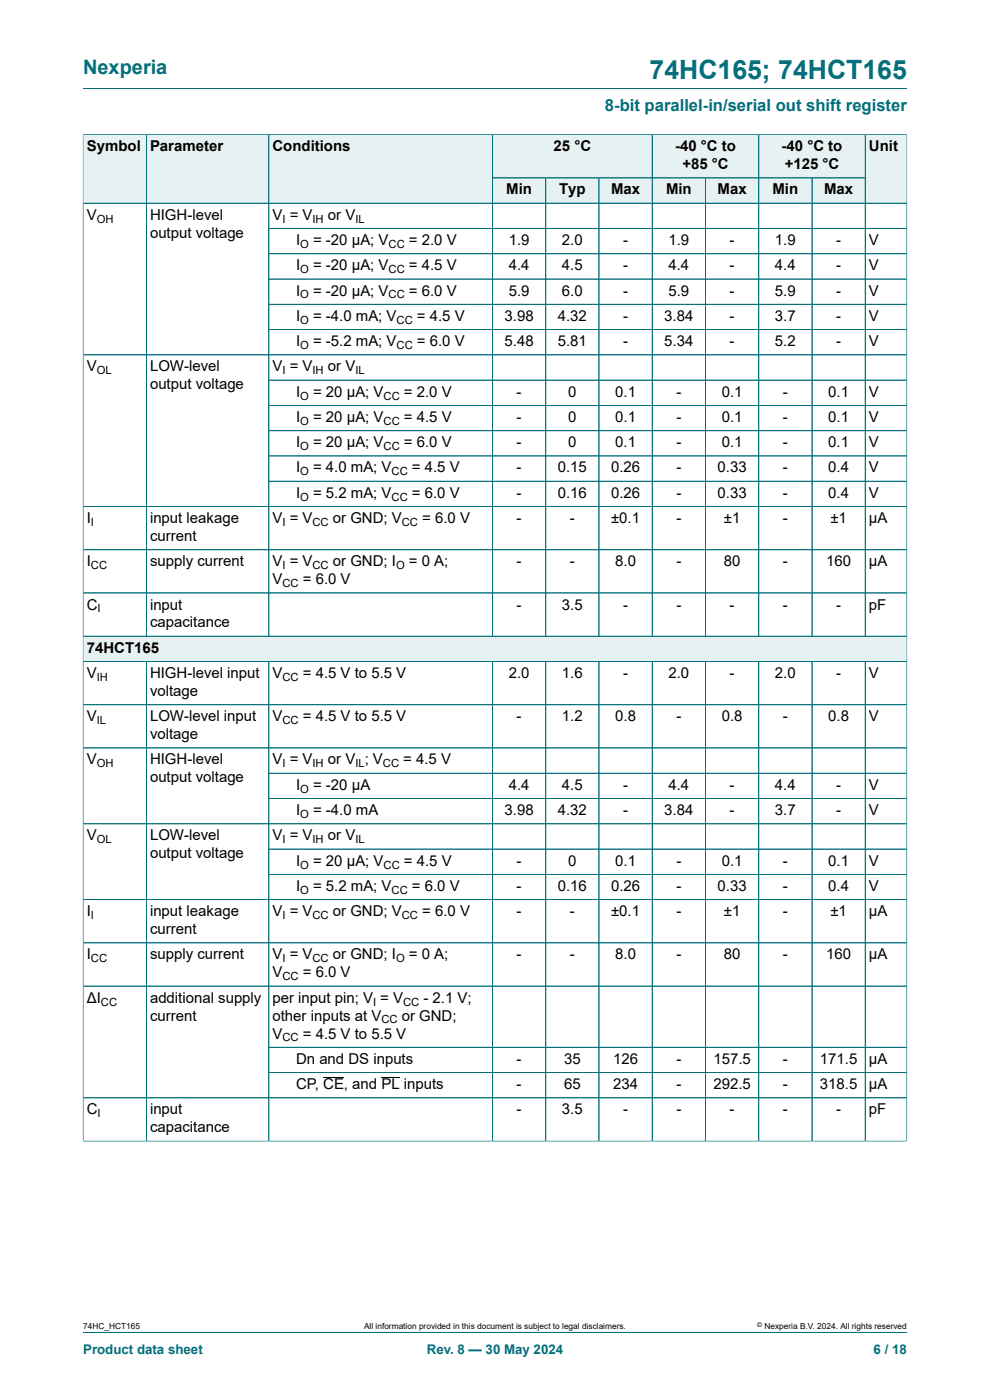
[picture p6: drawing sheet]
<svg xmlns="http://www.w3.org/2000/svg" width="210mm" height="297mm" viewBox="0 0 210 297" stroke-linecap="round" stroke-linejoin="round" font-family="sans-serif">
<defs><g id="words">
<text font-size="5.6" fill="#036f7b" x="137.8" y="16.8">74HC165; 74HCT165</text>
<text font-size="4.2" fill="#036f7b" x="17.6" y="15.6">Nexperia</text>
<text font-size="3.5" fill="#036f7b" x="128.3" y="23.7">8-bit parallel-in/serial out shift register</text>
<g font-size="3.2">
<text x="18.4" y="32.1">Symbol</text>
<text x="31.8" y="32.1">Parameter</text>
<text x="57.8" y="32.1">Conditions</text>
<text x="117.4" y="32.1">25 °C</text>
<text x="143.2" y="32.1">-40 °C to</text>
<text x="144.7" y="35.9">+85 °C</text>
<text x="165.8" y="32.1">-40 °C to</text>
<text x="166.5" y="35.9">+125 °C</text>
<text x="184.3" y="32.1">Unit</text>
<text x="107.4" y="41.3">Min</text>
<text x="118.6" y="41.3">Typ</text>
<text x="129.6" y="41.3">Max</text>
<text x="141.3" y="41.3">Min</text>
<text x="152.2" y="41.3">Max</text>
<text x="163.9" y="41.3">Min</text>
<text x="174.8" y="41.3">Max</text>
<text x="18.4" y="46.6">V</text>
<text x="31.8" y="46.6">HIGH-level</text>
<text x="57.8" y="46.6">V = V</text>
<text x="69.6" y="46.6">or V</text>
<text x="31.8" y="50.4">output voltage</text>
<text x="62.8" y="52">I</text>
<text x="66.4" y="52">= -20 μA; V</text>
<text x="86.7" y="52">= 2.0 V</text>
<text x="107.9" y="52">1.9</text>
<text x="119.2" y="52">2.0</text>
<text x="132.2" y="52">-</text>
<text x="141.8" y="52">1.9</text>
<text x="154.8" y="52">-</text>
<text x="164.4" y="52">1.9</text>
<text x="177.4" y="52">-</text>
<text x="184.3" y="52">V</text>
<text x="62.8" y="57.3">I</text>
<text x="66.4" y="57.3">= -20 μA; V</text>
<text x="86.7" y="57.3">= 4.5 V</text>
<text x="107.9" y="57.3">4.4</text>
<text x="119.2" y="57.3">4.5</text>
<text x="132.2" y="57.3">-</text>
<text x="141.8" y="57.3">4.4</text>
<text x="154.8" y="57.3">-</text>
<text x="164.4" y="57.3">4.4</text>
<text x="177.4" y="57.3">-</text>
<text x="184.3" y="57.3">V</text>
<text x="62.8" y="62.7">I</text>
<text x="66.4" y="62.7">= -20 μA; V</text>
<text x="86.7" y="62.7">= 6.0 V</text>
<text x="107.9" y="62.7">5.9</text>
<text x="119.2" y="62.7">6.0</text>
<text x="132.2" y="62.7">-</text>
<text x="141.8" y="62.7">5.9</text>
<text x="154.8" y="62.7">-</text>
<text x="164.4" y="62.7">5.9</text>
<text x="177.4" y="62.7">-</text>
<text x="184.3" y="62.7">V</text>
<text x="62.8" y="68.1">I</text>
<text x="66.4" y="68.1">= -4.0 mA; V</text>
<text x="88.4" y="68.1">= 4.5 V</text>
<text x="107" y="68.1">3.98</text>
<text x="118.3" y="68.1">4.32</text>
<text x="132.2" y="68.1">-</text>
<text x="140.9" y="68.1">3.84</text>
<text x="154.8" y="68.1">-</text>
<text x="164.4" y="68.1">3.7</text>
<text x="177.4" y="68.1">-</text>
<text x="184.3" y="68.1">V</text>
<text x="62.8" y="73.4">I</text>
<text x="66.4" y="73.4">= -5.2 mA; V</text>
<text x="88.4" y="73.4">= 6.0 V</text>
<text x="107" y="73.4">5.48</text>
<text x="118.3" y="73.4">5.81</text>
<text x="132.2" y="73.4">-</text>
<text x="140.9" y="73.4">5.34</text>
<text x="154.8" y="73.4">-</text>
<text x="164.4" y="73.4">5.2</text>
<text x="177.4" y="73.4">-</text>
<text x="184.3" y="73.4">V</text>
<text x="18.4" y="78.8">V</text>
<text x="31.8" y="78.8">LOW-level</text>
<text x="31.8" y="82.6">output voltage</text>
<text x="57.8" y="78.8">V = V</text>
<text x="69.6" y="78.8">or V</text>
<text x="62.8" y="84.1">I</text>
<text x="62.8" y="89.5">I</text>
<text x="66.4" y="84.1">= 20 μA; V</text>
<text x="66.4" y="89.5">= 20 μA; V</text>
<text x="85.7" y="84.1">= 2.0 V</text>
<text x="85.7" y="89.5">= 4.5 V</text>
<text x="109.6" y="84.1">-</text>
<text x="109.6" y="89.5">-</text>
<text x="120.5" y="84.1">0</text>
<text x="120.5" y="89.5">0</text>
<text x="130.5" y="84.1">0.1</text>
<text x="130.5" y="89.5">0.1</text>
<text x="143.5" y="84.1">-</text>
<text x="143.5" y="89.5">-</text>
<text x="153.1" y="84.1">0.1</text>
<text x="153.1" y="89.5">0.1</text>
<text x="166.1" y="84.1">-</text>
<text x="166.1" y="89.5">-</text>
<text x="175.7" y="84.1">0.1</text>
<text x="175.7" y="89.5">0.1</text>
<text x="184.3" y="84.1">V</text>
<text x="184.3" y="89.5">V</text>
<text x="62.8" y="94.9">I</text>
<text x="66.4" y="94.9">= 20 μA; V</text>
<text x="85.7" y="94.9">= 6.0 V</text>
<text x="109.6" y="94.9">-</text>
<text x="120.5" y="94.9">0</text>
<text x="130.5" y="94.9">0.1</text>
<text x="143.5" y="94.9">-</text>
<text x="153.1" y="94.9">0.1</text>
<text x="166.1" y="94.9">-</text>
<text x="175.7" y="94.9">0.1</text>
<text x="184.3" y="94.9">V</text>
<text x="62.8" y="100.2">I</text>
<text x="66.4" y="100.2">= 4.0 mA; V</text>
<text x="87.4" y="100.2">= 4.5 V</text>
<text x="109.6" y="100.2">-</text>
<text x="118.3" y="100.2">0.15</text>
<text x="129.6" y="100.2">0.26</text>
<text x="143.5" y="100.2">-</text>
<text x="152.2" y="100.2">0.33</text>
<text x="166.1" y="100.2">-</text>
<text x="175.7" y="100.2">0.4</text>
<text x="184.3" y="100.2">V</text>
<text x="62.8" y="105.6">I</text>
<text x="66.4" y="105.6">= 5.2 mA; V</text>
<text x="87.4" y="105.6">= 6.0 V</text>
<text x="109.6" y="105.6">-</text>
<text x="118.3" y="105.6">0.16</text>
<text x="129.6" y="105.6">0.26</text>
<text x="143.5" y="105.6">-</text>
<text x="152.2" y="105.6">0.33</text>
<text x="166.1" y="105.6">-</text>
<text x="175.7" y="105.6">0.4</text>
<text x="184.3" y="105.6">V</text>
<text x="18.4" y="111">I</text>
<text x="31.8" y="111">input leakage</text>
<text x="57.8" y="111">V = V</text>
<text x="70.6" y="111">or GND; V</text>
<text x="89.6" y="111">= 6.0 V</text>
<text x="109.6" y="111">-</text>
<text x="120.9" y="111">-</text>
<text x="129.6" y="111">±0.1</text>
<text x="143.5" y="111">-</text>
<text x="153.5" y="111">±1</text>
<text x="166.1" y="111">-</text>
<text x="176.1" y="111">±1</text>
<text x="184.3" y="111">μA</text>
<text x="31.8" y="114.8">current</text>
<text x="18.4" y="120.1">I</text>
<text x="31.8" y="120.1">supply current</text>
<text x="57.8" y="120.1">V = V</text>
<text x="57.8" y="123.9">V</text>
<text x="64.2" y="123.9">= 6.0 V</text>
<text x="70.6" y="120.1">or GND; I</text>
<text x="86.7" y="120.1">= 0 A;</text>
<text x="109.6" y="120.1">-</text>
<text x="120.9" y="120.1">-</text>
<text x="130.5" y="120.1">8.0</text>
<text x="143.5" y="120.1">-</text>
<text x="153.5" y="120.1">80</text>
<text x="166.1" y="120.1">-</text>
<text x="175.2" y="120.1">160</text>
<text x="184.3" y="120.1">μA</text>
<text x="18.4" y="129.3">C</text>
<text x="31.8" y="129.3">input</text>
<text x="109.6" y="129.3">-</text>
<text x="119.2" y="129.3">3.5</text>
<text x="132.2" y="129.3">-</text>
<text x="143.5" y="129.3">-</text>
<text x="154.8" y="129.3">-</text>
<text x="166.1" y="129.3">-</text>
<text x="177.4" y="129.3">-</text>
<text x="184.3" y="129.3">pF</text>
<text x="31.8" y="133.1">capacitance</text>
<text x="18.4" y="138.5">74HCT165</text>
<text x="18.4" y="143.8">V</text>
<text x="31.8" y="143.8">HIGH-level input</text>
<text x="57.8" y="143.8">V</text>
<text x="64.2" y="143.8">= 4.5 V to 5.5 V</text>
<text x="107.9" y="143.8">2.0</text>
<text x="119.2" y="143.8">1.6</text>
<text x="132.2" y="143.8">-</text>
<text x="141.8" y="143.8">2.0</text>
<text x="154.8" y="143.8">-</text>
<text x="164.4" y="143.8">2.0</text>
<text x="177.4" y="143.8">-</text>
<text x="184.3" y="143.8">V</text>
<text x="31.8" y="147.6">voltage</text>
<text x="18.4" y="153">V</text>
<text x="31.8" y="153">LOW-level input</text>
<text x="57.8" y="153">V</text>
<text x="64.2" y="153">= 4.5 V to 5.5 V</text>
<text x="109.6" y="153">-</text>
<text x="119.2" y="153">1.2</text>
<text x="130.5" y="153">0.8</text>
<text x="143.5" y="153">-</text>
<text x="153.1" y="153">0.8</text>
<text x="166.1" y="153">-</text>
<text x="175.7" y="153">0.8</text>
<text x="184.3" y="153">V</text>
<text x="31.8" y="156.8">voltage</text>
<text x="18.4" y="162.2">V</text>
<text x="31.8" y="162.2">HIGH-level</text>
<text x="31.8" y="166">output voltage</text>
<text x="57.8" y="162.2">V = V</text>
<text x="62.8" y="167.5">I</text>
<text x="66.4" y="167.5">= -20 μA</text>
<text x="69.6" y="162.2">or V ; V</text>
<text x="85.5" y="162.2">= 4.5 V</text>
<text x="107.9" y="167.5">4.4</text>
<text x="119.2" y="167.5">4.5</text>
<text x="132.2" y="167.5">-</text>
<text x="141.8" y="167.5">4.4</text>
<text x="154.8" y="167.5">-</text>
<text x="164.4" y="167.5">4.4</text>
<text x="177.4" y="167.5">-</text>
<text x="184.3" y="167.5">V</text>
<text x="62.8" y="172.9">I</text>
<text x="66.4" y="172.9">= -4.0 mA</text>
<text x="107" y="172.9">3.98</text>
<text x="118.3" y="172.9">4.32</text>
<text x="132.2" y="172.9">-</text>
<text x="140.9" y="172.9">3.84</text>
<text x="154.8" y="172.9">-</text>
<text x="164.4" y="172.9">3.7</text>
<text x="177.4" y="172.9">-</text>
<text x="184.3" y="172.9">V</text>
<text x="18.4" y="178.3">V</text>
<text x="31.8" y="178.3">LOW-level</text>
<text x="57.8" y="178.3">V = V</text>
<text x="69.6" y="178.3">or V</text>
<text x="31.8" y="182.1">output voltage</text>
<text x="62.8" y="183.6">I</text>
<text x="66.4" y="183.6">= 20 μA; V</text>
<text x="85.7" y="183.6">= 4.5 V</text>
<text x="109.6" y="183.6">-</text>
<text x="120.5" y="183.6">0</text>
<text x="130.5" y="183.6">0.1</text>
<text x="143.5" y="183.6">-</text>
<text x="153.1" y="183.6">0.1</text>
<text x="166.1" y="183.6">-</text>
<text x="175.7" y="183.6">0.1</text>
<text x="184.3" y="183.6">V</text>
<text x="62.8" y="189">I</text>
<text x="66.4" y="189">= 5.2 mA; V</text>
<text x="87.4" y="189">= 6.0 V</text>
<text x="109.6" y="189">-</text>
<text x="118.3" y="189">0.16</text>
<text x="129.6" y="189">0.26</text>
<text x="143.5" y="189">-</text>
<text x="152.2" y="189">0.33</text>
<text x="166.1" y="189">-</text>
<text x="175.7" y="189">0.4</text>
<text x="184.3" y="189">V</text>
<text x="18.4" y="194.4">I</text>
<text x="31.8" y="194.4">input leakage</text>
<text x="57.8" y="194.4">V = V</text>
<text x="70.6" y="194.4">or GND; V</text>
<text x="89.6" y="194.4">= 6.0 V</text>
<text x="109.6" y="194.4">-</text>
<text x="120.9" y="194.4">-</text>
<text x="129.6" y="194.4">±0.1</text>
<text x="143.5" y="194.4">-</text>
<text x="153.5" y="194.4">±1</text>
<text x="166.1" y="194.4">-</text>
<text x="176.1" y="194.4">±1</text>
<text x="184.3" y="194.4">μA</text>
<text x="18.4" y="203.5">I</text>
<text x="31.8" y="198.2">current</text>
<text x="31.8" y="203.5">supply current</text>
<text x="57.8" y="203.5">V = V</text>
<text x="70.6" y="203.5">or GND; I</text>
<text x="86.7" y="203.5">= 0 A;</text>
<text x="109.6" y="203.5">-</text>
<text x="120.9" y="203.5">-</text>
<text x="130.5" y="203.5">8.0</text>
<text x="143.5" y="203.5">-</text>
<text x="153.5" y="203.5">80</text>
<text x="166.1" y="203.5">-</text>
<text x="175.2" y="203.5">160</text>
<text x="184.3" y="203.5">μA</text>
<text x="57.8" y="207.3">V</text>
<text x="64.2" y="207.3">= 6.0 V</text>
<text x="18.4" y="212.7">ΔI</text>
<text x="31.8" y="212.7">additional supply</text>
<text x="57.8" y="212.7">per input pin; V = V</text>
<text x="89.8" y="212.7">- 2.1 V;</text>
<text x="31.8" y="216.5">current</text>
<text x="57.8" y="216.5">other inputs at V</text>
<text x="57.8" y="220.3">V</text>
<text x="64.2" y="220.3">= 4.5 V to 5.5 V</text>
<text x="85.2" y="216.5">or GND;</text>
<text x="62.8" y="225.7">Dn and DS inputs</text>
<text x="109.6" y="225.7">-</text>
<text x="119.6" y="225.7">35</text>
<text x="130.1" y="225.7">126</text>
<text x="143.5" y="225.7">-</text>
<text x="151.3" y="225.7">157.5</text>
<text x="166.1" y="225.7">-</text>
<text x="173.9" y="225.7">171.5</text>
<text x="184.3" y="225.7">μA</text>
<text x="62.8" y="231">CP, CE, and PL inputs</text>
<text x="109.6" y="231">-</text>
<text x="119.6" y="231">65</text>
<text x="130.1" y="231">234</text>
<text x="143.5" y="231">-</text>
<text x="151.3" y="231">292.5</text>
<text x="166.1" y="231">-</text>
<text x="173.9" y="231">318.5</text>
<text x="184.3" y="231">μA</text>
<text x="18.4" y="236.4">C</text>
<text x="31.8" y="236.4">input</text>
<text x="109.6" y="236.4">-</text>
<text x="119.2" y="236.4">3.5</text>
<text x="132.2" y="236.4">-</text>
<text x="143.5" y="236.4">-</text>
<text x="154.8" y="236.4">-</text>
<text x="166.1" y="236.4">-</text>
<text x="177.4" y="236.4">-</text>
<text x="184.3" y="236.4">pF</text>
<text x="31.8" y="240.2">capacitance</text>
</g>
<g font-size="2.8" fill="#036f7b">
<text x="17.6" y="287.2">Product data sheet</text>
<text x="90.5" y="287.2">Rev. 8 — 30 May 2024</text>
<text x="185.3" y="287.2">6 / 18</text>
</g>
<g font-size="2.4">
<text x="20.5" y="47.2">OH</text>
<text x="59.9" y="47.2">I</text>
<text x="66.3" y="47.2">IH</text>
<text x="75.4" y="47.2">IL</text>
<text x="63.7" y="52.6">O</text>
<text x="82.4" y="52.6">CC</text>
<text x="63.7" y="58">O</text>
<text x="82.4" y="58">CC</text>
<text x="63.7" y="63.3">O</text>
<text x="82.4" y="63.3">CC</text>
<text x="63.7" y="68.7">O</text>
<text x="84.1" y="68.7">CC</text>
<text x="63.7" y="74">O</text>
<text x="84.1" y="74">CC</text>
<text x="20.5" y="79.4">OL</text>
<text x="59.9" y="79.4">I</text>
<text x="66.3" y="79.4">IH</text>
<text x="75.4" y="79.4">IL</text>
<text x="63.7" y="84.8">O</text>
<text x="81.4" y="84.8">CC</text>
<text x="63.7" y="90.1">O</text>
<text x="63.7" y="95.5">O</text>
<text x="81.4" y="90.1">CC</text>
<text x="81.4" y="95.5">CC</text>
<text x="63.7" y="100.9">O</text>
<text x="83.1" y="100.9">CC</text>
<text x="63.7" y="106.2">O</text>
<text x="83.1" y="106.2">CC</text>
<text x="19.3" y="111.6">I</text>
<text x="59.9" y="111.6">I</text>
<text x="66.3" y="111.6">CC</text>
<text x="85.2" y="111.6">CC</text>
<text x="19.3" y="120.7">CC</text>
<text x="59.9" y="120.7">I</text>
<text x="59.9" y="124.6">CC</text>
<text x="66.3" y="120.7">CC</text>
<text x="84" y="120.7">O</text>
<text x="20.7" y="129.9">I</text>
<text x="20.5" y="144.5">IH</text>
<text x="59.9" y="144.5">CC</text>
<text x="20.5" y="153.6">IL</text>
<text x="59.9" y="153.6">CC</text>
<text x="20.5" y="162.8">OH</text>
<text x="59.9" y="162.8">I</text>
<text x="66.3" y="162.8">IH</text>
<text x="75.4" y="162.8">IL</text>
<text x="81.2" y="162.8">CC</text>
<text x="63.7" y="168.2">O</text>
<text x="63.7" y="173.5">O</text>
<text x="20.5" y="178.9">OL</text>
<text x="59.9" y="178.9">I</text>
<text x="66.3" y="178.9">IH</text>
<text x="75.4" y="178.9">IL</text>
<text x="63.7" y="184.2">O</text>
<text x="81.4" y="184.2">CC</text>
<text x="63.7" y="189.6">O</text>
<text x="83.1" y="189.6">CC</text>
<text x="19.3" y="195">I</text>
<text x="59.9" y="195">I</text>
<text x="66.3" y="195">CC</text>
<text x="85.2" y="195">CC</text>
<text x="19.3" y="204.1">CC</text>
<text x="59.9" y="204.1">I</text>
<text x="59.9" y="208">CC</text>
<text x="66.3" y="204.1">CC</text>
<text x="84" y="204.1">O</text>
<text x="21.4" y="213.3">CC</text>
<text x="79.1" y="213.3">I</text>
<text x="85.5" y="213.3">CC</text>
<text x="59.9" y="220.9">CC</text>
<text x="80.9" y="217.1">CC</text>
<text x="20.7" y="237">I</text>
</g>
<g font-size="1.8">
<text x="17.6" y="282">74HC_HCT165</text>
<text x="77.2" y="282">All information provided in this document is subject to legal disclaimers.</text>
<text x="162.2" y="282">Nexperia B.V. 2024. All rights reserved</text>
</g>
<text font-size="1.4" x="160.6" y="281.6">©</text>
</g></defs>
<path d="M17.6 18.8h174.8M104.5 28.6h33.9v9.1h-33.9z" fill="none" stroke="#036f7b" stroke-width=".21"/>
<path d="M104.5 28.6h33.8v9.1h-33.8z" fill="#e6f1f2"/>
<path d="M138.4 28.6h22.5v9.1h-22.5z" fill="none" stroke="#036f7b" stroke-width=".21"/>
<path d="M138.4 28.6h22.5v9.1h-22.5z" fill="#e6f1f2"/>
<path d="M160.9 28.6h22.6v9.1h-22.6z" fill="none" stroke="#036f7b" stroke-width=".21"/>
<path d="M161 28.6h22.5v9.1h-22.5z" fill="#e6f1f2"/>
<path d="M17.6 28.5v14.6h13.4v-14.5h-13.4" fill="none" stroke="#036f7b" stroke-width=".21"/>
<path d="M17.7 28.6h13.3v14.4h-13.3z" fill="#e6f1f2"/>
<path d="M31 28.6h26v14.5h-26z" fill="none" stroke="#036f7b" stroke-width=".21"/>
<path d="M31.1 28.6h25.9v14.4h-25.9z" fill="#e6f1f2"/>
<path d="M57 28.6h47.5v14.5h-47.5z" fill="none" stroke="#036f7b" stroke-width=".21"/>
<g fill="#e6f1f2">
<path d="M57.1 28.6h47.3v14.4h-47.3z"/>
<path d="M104.5 37.8h11.2v5.2h-11.2z"/>
</g>
<path d="M104.5 37.7h11.3v5.4h-11.3z" fill="none" stroke="#036f7b" stroke-width=".21"/>
<path d="M115.8 37.8h11.2v5.2h-11.2z" fill="#e6f1f2"/>
<path d="M115.8 37.7h11.3v5.4h-11.3z" fill="none" stroke="#036f7b" stroke-width=".21"/>
<path d="M127.1 37.8h11.2v5.2h-11.2z" fill="#e6f1f2"/>
<path d="M127.1 37.7h11.3v5.4h-11.3z" fill="none" stroke="#036f7b" stroke-width=".21"/>
<path d="M138.4 37.8h11.2v5.2h-11.2z" fill="#e6f1f2"/>
<path d="M138.4 37.7h11.3v5.4h-11.3z" fill="none" stroke="#036f7b" stroke-width=".21"/>
<path d="M149.7 37.8h11.2v5.2h-11.2z" fill="#e6f1f2"/>
<path d="M149.7 37.7h11.2v5.4h-11.2z" fill="none" stroke="#036f7b" stroke-width=".21"/>
<path d="M161 37.8h11.2v5.2h-11.2z" fill="#e6f1f2"/>
<path d="M160.9 37.7h11.3v5.4h-11.3z" fill="none" stroke="#036f7b" stroke-width=".21"/>
<path d="M172.3 37.8h11.2v5.2h-11.2z" fill="#e6f1f2"/>
<path d="M192.4 28.5v14.6h-20.2v-5.4h11.3M192.4 28.6h-8.9v14.5" fill="none" stroke="#036f7b" stroke-width=".21"/>
<path d="M183.6 28.6h8.7v14.4h-8.7z" fill="#e6f1f2"/>
<g fill="none" stroke="#036f7b" stroke-width=".21">
<path d="M17.6 43.1h174.8v97.2h-174.8zM31 43.1v91.9M57 48.5h135.4M57 43.1v91.9M57 53.8h135.4M57 59.2h135.4M104.5 43.1v91.9M115.8 43.1v91.9M127.1 43.1v91.9M138.4 43.1v91.9M149.7 43.1v91.9M160.9 43.1v91.9"/>
<path d="M172.2 43.1v91.9M183.5 43.1v91.9M17.6 75.3h174.8M57 64.6h135.4M57 69.9h135.4M57 80.6h135.4M57 91.4h135.4M57 96.7h135.4M192.4 86h-135.4M17.6 107.5h174.8M57 102.1h135.4M192.4 116.6h-174.8"/>
<path d="M17.6 125.8h174.8M17.6 135h174.8"/>
</g>
<path d="M17.7 135h174.6v5.3h-174.6z" fill="#e6f1f2"/>
<g fill="none" stroke="#036f7b" stroke-width=".21">
<path d="M17.6 28.6v213.5M17.7 28.6h174.6M31 28.6v106.3M57 28.6v106.3M104.5 28.6v106.3M104.5 37.7h79M115.8 37.8v97.1M127.1 37.8v97.1M138.4 28.6v106.3M149.7 37.8v97.1M160.9 28.6v106.3M172.2 37.8v97.1"/>
<path d="M183.5 28.6v106.3M192.4 28.6v213.5M17.7 43.1h174.6M57.1 48.5h135.2M57.1 59.2h135.2M192.3 53.8h-135.2M17.7 75.3h174.6M57.1 64.6h135.2M57.1 69.9h135.2M57.1 80.6h135.2M57.1 91.4h135.2M57.1 96.7h135.2"/>
<path d="M192.3 86h-135.2M17.7 107.5h174.6M192.3 116.6h-174.6M192.3 102.1h-135.2M192.3 125.8h-174.6M192.3 135h-174.6M17.6 140.3h174.8M17.6 149.5h174.8M17.6 158.7h174.8M31 140.3v101.8M57 140.3v101.8M104.5 140.3v101.8"/>
<path d="M115.8 140.3v101.8M127.1 140.3v101.8M138.4 140.3v101.8M149.7 140.3v101.8M160.9 140.3v101.8M172.2 140.3v101.8M183.5 140.3v101.8M57 164h135.4M192.4 169.4h-135.4M192.4 174.8h-174.8M17.6 190.9h174.8M57 180.1h135.4"/>
<path d="M192.4 185.5h-135.4M17.6 200h174.8M17.6 209.2h174.8M57 222.2h135.4M192.4 227.5h-135.4M192.4 232.9h-174.8M17.6 242.1h174.8M17.6 282.6h174.8"/>
</g>
<path d="M68.6 228.5h4.4M80.9 228.5h3.9" fill="none" stroke="#000" stroke-width=".21"/>
<use href="#words"/>
</svg>
